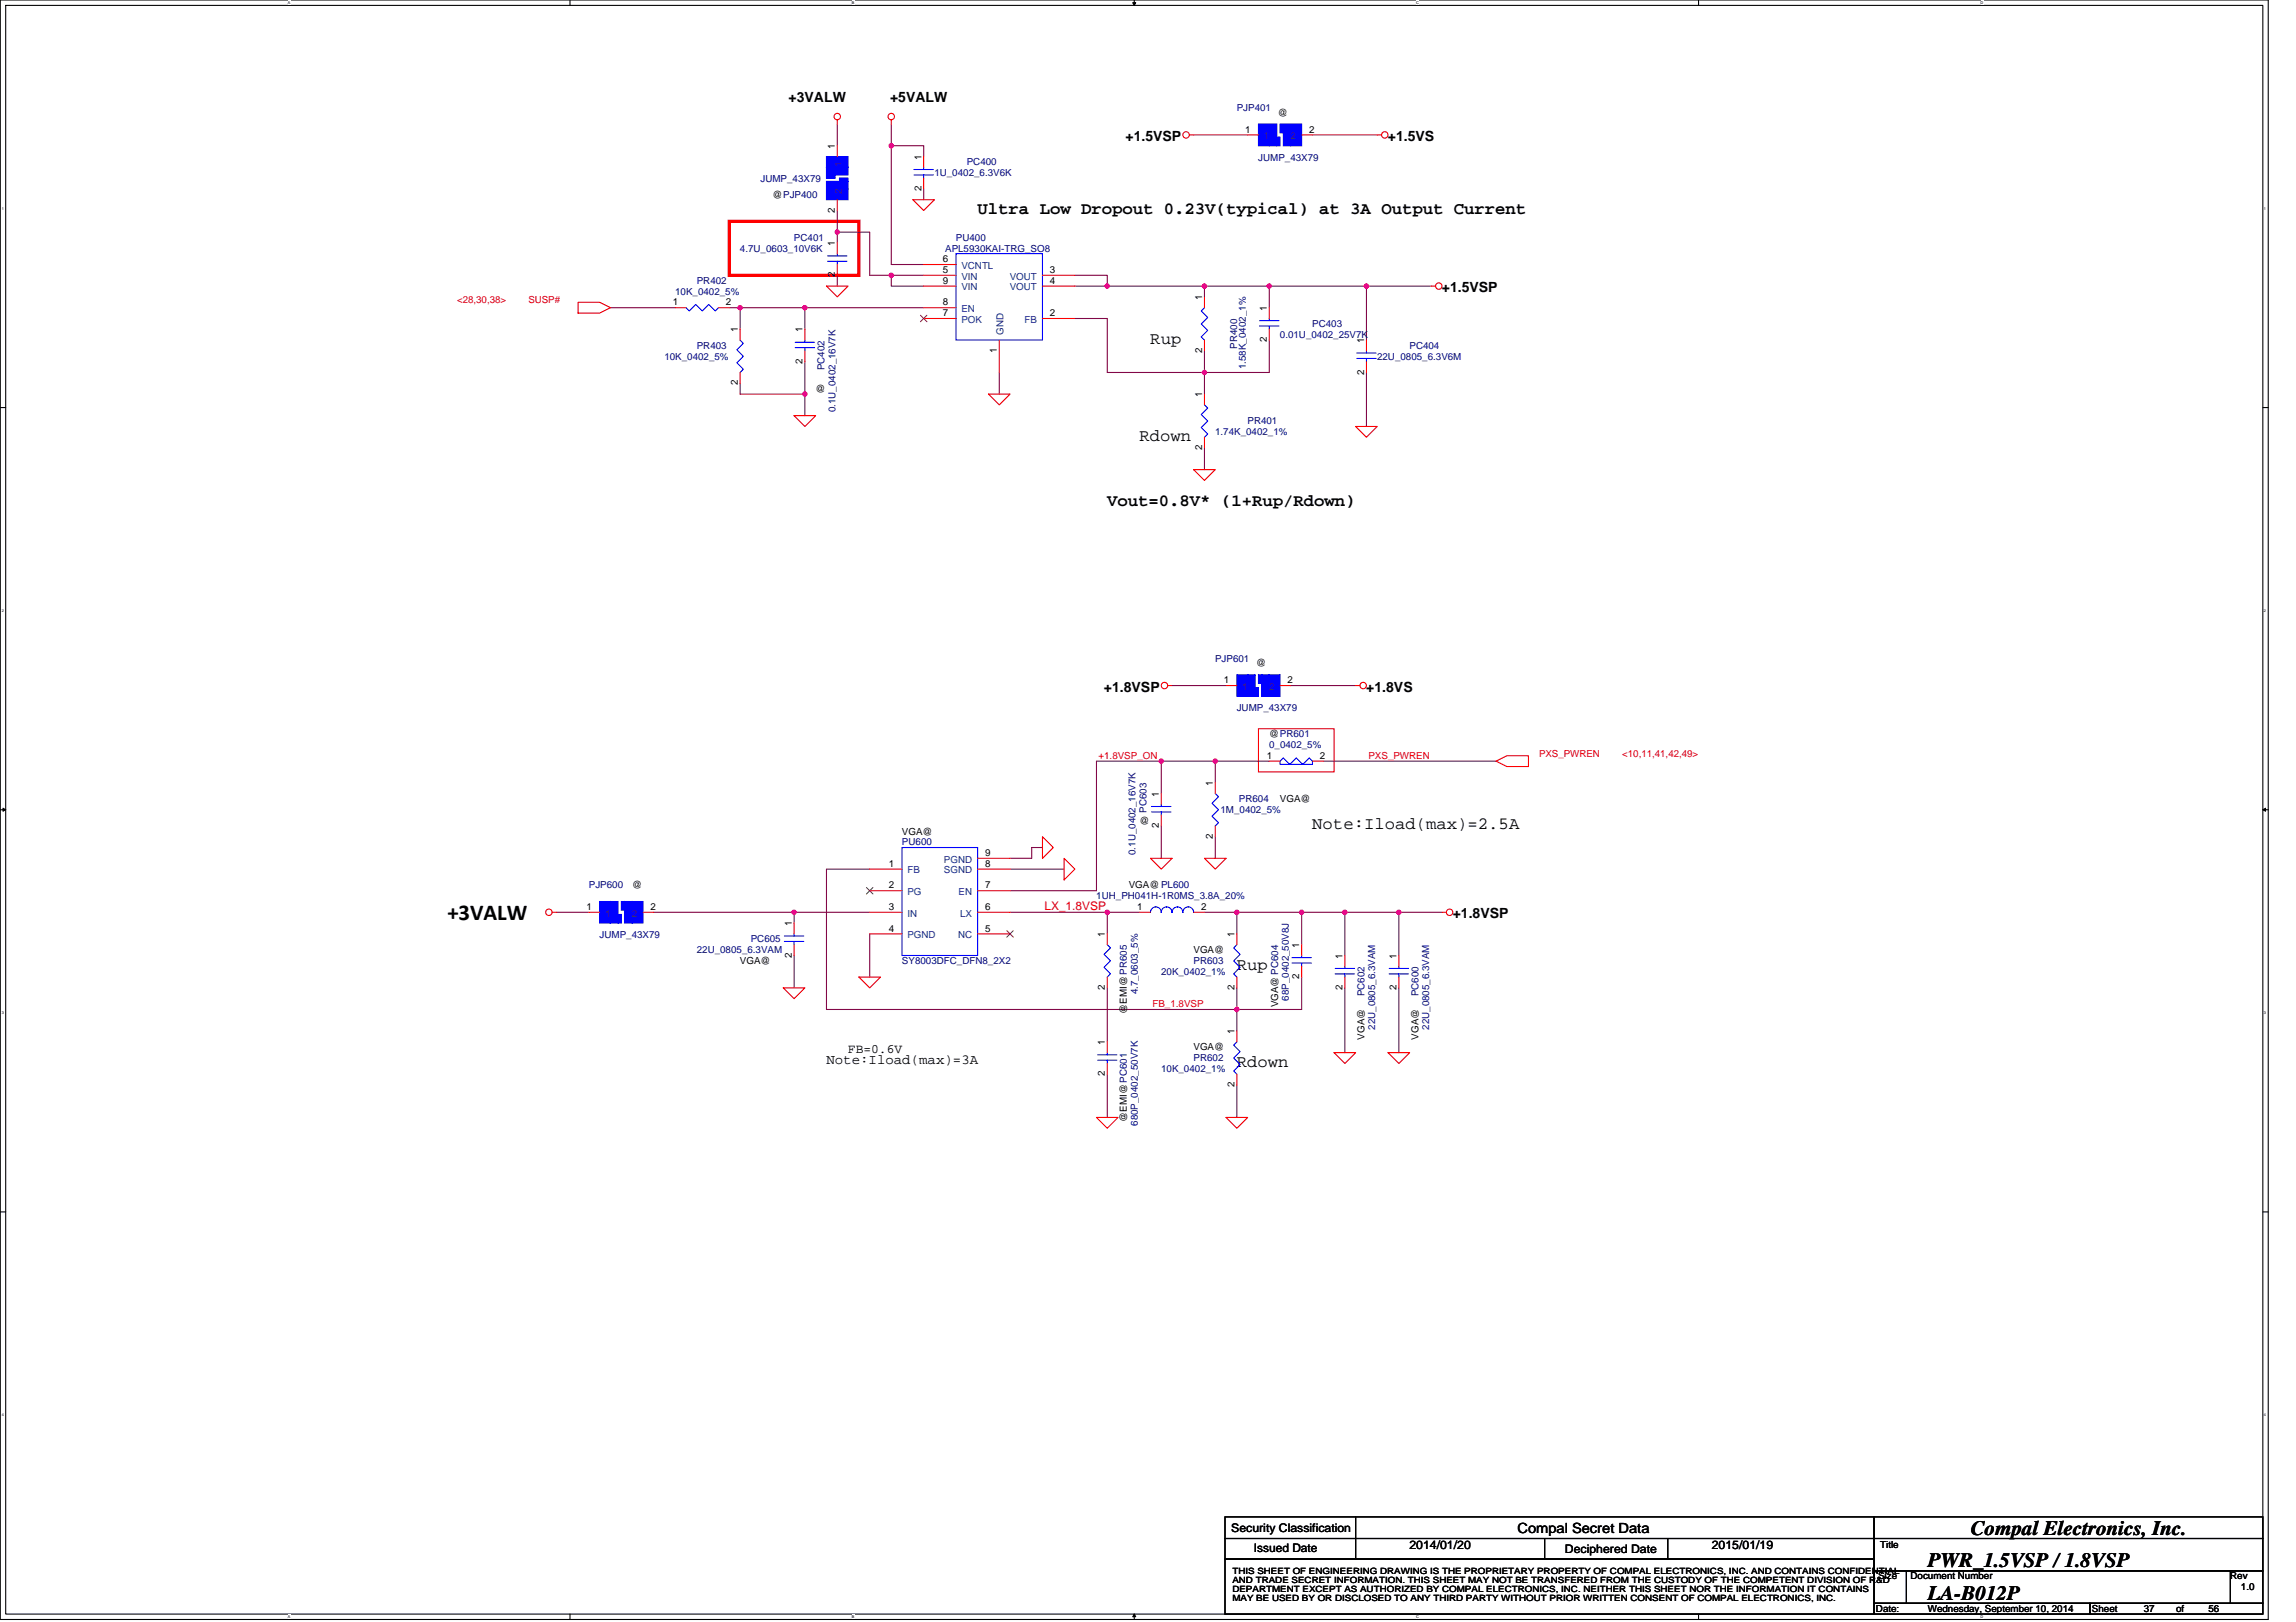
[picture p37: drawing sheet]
<svg xmlns="http://www.w3.org/2000/svg" width="297mm" height="210mm" viewBox="0 0 297 210" stroke-linecap="round" stroke-linejoin="round" font-family="sans-serif">
<defs><g id="words">
<text font-size="2.9" x="57.9" y="119">+3VALW</text>
<g font-size="2.7">
<text x="249.4" y="202.8">PWR_1.5VSP / 1.8VSP</text>
<text x="255" y="198.6">Compal Electronics, Inc.</text>
<text x="249.4" y="207">LA-B012P</text>
</g>
<g font-size="2.2">
<text x="126.5" y="27.7">Ultra Low Dropout 0.23V(typical) at 3A Output Current</text>
<text x="148.8" y="44.5">Rup</text>
<text x="147.4" y="57">Rdown</text>
<text x="143.2" y="65.4">Vout=0.8V* (1+Rup/Rdown)</text>
<text x="169.8" y="107.3">Note:Iload(max)=2.5A</text>
<text x="160" y="125.5">Rup</text>
<text x="160" y="138.1">Rdown</text>
</g>
<g font-size="1.8">
<text x="102" y="13.2">+3VALW</text>
<text x="115.2" y="13.2">+5VALW</text>
<text x="145.6" y="18.3">+1.5VSP</text>
<text x="179.6" y="18.3">+1.5VS</text>
<text x="186.5" y="37.8">+1.5VSP</text>
<text x="142.8" y="89.5">+1.8VSP</text>
<text x="176.8" y="89.5">+1.8VS</text>
<text x="187.9" y="118.9">+1.8VSP</text>
<text x="106.9" y="137.7">Note:Iload(max)=3A</text>
<text x="196.3" y="198.3">Compal Secret Data</text>
</g>
<text font-size="1.7" x="109.7" y="136.2">FB=0.6V</text>
<text font-size="1.5" fill="#f00" x="135.1" y="117.8">LX_1.8VSP</text>
<g font-size="1.5">
<text x="159.3" y="198.2">Security Classification</text>
<text x="162.2" y="200.9">Issued Date</text>
<text x="182.3" y="200.5">2014/01/20</text>
<text x="202.5" y="201">Deciphered Date</text>
<text x="221.5" y="200.5">2015/01/19</text>
</g>
<g font-size="1.3" fill="#000080">
<text x="160" y="14.4">PJP401</text>
<text x="98.4" y="23.6">JUMP_43X79</text>
<text x="120.9" y="22.8">1U_0402_6.3V6K</text>
<text x="125.1" y="21.4">PC400</text>
<text x="162.8" y="20.8">JUMP_43X79</text>
<text x="95.7" y="32.6">4.7U_0603_10V6K</text>
<text x="102.7" y="31.2">PC401</text>
<text x="122.3" y="32.6">APL5930KAI-TRG_SO8</text>
<text x="123.7" y="31.2">PU400</text>
<text x="87.4" y="38.1">10K_0402_5%</text>
<text x="90.1" y="36.7">PR402</text>
<text x="86" y="46.5">10K_0402_5%</text>
<text x="90.1" y="45.1">PR403</text>
<text x="106.7" y="47.9" transform="rotate(-90 106.7 47.9)">PC402</text>
<text x="160" y="45.1" transform="rotate(-90 160 45.1)">PR400</text>
<text x="161.2" y="47.8" transform="rotate(-90 161.2 47.8)">1.58K_0402_1%</text>
<text x="165.6" y="43.7">0.01U_0402_25V7K</text>
<text x="169.8" y="42.3">PC403</text>
<text x="178.2" y="46.5">22U_0805_6.3V6M</text>
<text x="182.3" y="45.1">PC404</text>
<text x="108.1" y="53.4" transform="rotate(-90 108.1 53.4)">0.1U_0402_16V7K</text>
<text x="157.2" y="56.3">1.74K_0402_1%</text>
<text x="161.4" y="54.9">PR401</text>
<text x="157.2" y="85.6">PJP601</text>
<text x="160" y="92.1">JUMP_43X79</text>
<text x="164.2" y="96.8">0_0402_5%</text>
<text x="148.3" y="105.2" transform="rotate(-90 148.3 105.2)">PC603</text>
<text x="157.9" y="105.2">1M_0402_5%</text>
<text x="160.3" y="103.8">PR604</text>
<text x="116.7" y="109.4">PU600</text>
<text x="146.9" y="110.6" transform="rotate(-90 146.9 110.6)">0.1U_0402_16V7K</text>
<text x="76.2" y="115">PJP600</text>
<text x="141.8" y="116.4">1UH_PH041H-1R0MS_3.8A_20%</text>
<text x="77.6" y="121.4">JUMP_43X79</text>
<text x="90.1" y="123.4">22U_0805_6.3VAM</text>
<text x="97.1" y="122">PC605</text>
<text x="116.7" y="124.8">SY8003DFC_DFN8_2X2</text>
<text x="154.4" y="124.8">PR603</text>
<text x="147.2" y="128.7" transform="rotate(-90 147.2 128.7)">4.7_0603_5%</text>
<text x="150.2" y="126.2">20K_0402_1%</text>
<text x="166.7" y="129.5" transform="rotate(-90 166.7 129.5)">68P_0402_50V8J</text>
<text x="176.5" y="128.9" transform="rotate(-90 176.5 128.9)">PC602</text>
<text x="183.5" y="128.9" transform="rotate(-90 183.5 128.9)">PC600</text>
<text x="154.4" y="137.3">PR602</text>
<text x="177.9" y="133.3" transform="rotate(-90 177.9 133.3)">22U_0805_6.3VAM</text>
<text x="184.9" y="133.3" transform="rotate(-90 184.9 133.3)">22U_0805_6.3VAM</text>
<text x="150.2" y="138.7">10K_0402_1%</text>
<text x="147.2" y="145.7" transform="rotate(-90 147.2 145.7)">680P_0402_50V7K</text>
</g>
<g font-size="1.3">
<text x="161.1" y="17.2">1</text>
<text x="165.3" y="15">@</text>
<text x="169.4" y="17.2">2</text>
<text x="108" y="19.3" transform="rotate(-90 108 19.3)">1</text>
<text x="119.2" y="20.7" transform="rotate(-90 119.2 20.7)">1</text>
<text x="99.9" y="25.6">@PJP400</text>
<text x="108" y="27.5" transform="rotate(-90 108 27.5)">2</text>
<text x="119.2" y="24.7" transform="rotate(-90 119.2 24.7)">2</text>
<text x="108" y="35.9" transform="rotate(-90 108 35.9)">2</text>
<text x="108" y="31.9" transform="rotate(-90 108 31.9)">1</text>
<text x="122" y="33.9">6</text>
<text x="122" y="35.3">5</text>
<text x="135.8" y="35.3">3</text>
<text x="87.1" y="39.5">1</text>
<text x="93.9" y="39.5">2</text>
<text x="122" y="36.7">9</text>
<text x="122" y="39.5">8</text>
<text x="122" y="40.9">7</text>
<text x="135.8" y="40.9">2</text>
<text x="135.8" y="36.7">4</text>
<text x="155.5" y="38.8" transform="rotate(-90 155.5 38.8)">1</text>
<text x="163.9" y="40.2" transform="rotate(-90 163.9 40.2)">1</text>
<text x="95.4" y="43" transform="rotate(-90 95.4 43)">1</text>
<text x="103.8" y="47.1" transform="rotate(-90 103.8 47.1)">2</text>
<text x="103.8" y="43" transform="rotate(-90 103.8 43)">1</text>
<text x="129" y="45.7" transform="rotate(-90 129 45.7)">1</text>
<text x="155.5" y="45.7" transform="rotate(-90 155.5 45.7)">2</text>
<text x="163.9" y="44.3" transform="rotate(-90 163.9 44.3)">2</text>
<text x="176.5" y="44.4" transform="rotate(-90 176.5 44.4)">1</text>
<text x="95.4" y="49.9" transform="rotate(-90 95.4 49.9)">2</text>
<text x="105.5" y="50.7">@</text>
<text x="155.5" y="51.4" transform="rotate(-90 155.5 51.4)">1</text>
<text x="176.5" y="48.5" transform="rotate(-90 176.5 48.5)">2</text>
<text x="155.5" y="58.3" transform="rotate(-90 155.5 58.3)">2</text>
<text x="158.3" y="88.4">1</text>
<text x="162.5" y="86.2">@</text>
<text x="166.6" y="88.4">2</text>
<text x="164.2" y="95.4">@PR601</text>
<text x="156.9" y="101.7" transform="rotate(-90 156.9 101.7)">1</text>
<text x="163.9" y="98.2">1</text>
<text x="170.8" y="98.2">2</text>
<text x="116.7" y="108">VGA@</text>
<text x="147.4" y="106.6">@</text>
<text x="149.9" y="107.2" transform="rotate(-90 149.9 107.2)">2</text>
<text x="149.9" y="103.1" transform="rotate(-90 149.9 103.1)">1</text>
<text x="165.6" y="103.8">VGA@</text>
<text x="115" y="112.2">1</text>
<text x="127.4" y="112.2">8</text>
<text x="127.4" y="110.8">9</text>
<text x="156.9" y="108.6" transform="rotate(-90 156.9 108.6)">2</text>
<text x="75.9" y="117.8">1</text>
<text x="81.8" y="115">@</text>
<text x="84.1" y="117.8">2</text>
<text x="102.4" y="119.9" transform="rotate(-90 102.4 119.9)">1</text>
<text x="115" y="117.8">3</text>
<text x="115" y="115">2</text>
<text x="127.4" y="117.8">6</text>
<text x="127.4" y="115">7</text>
<text x="146" y="115">VGA@ PL600</text>
<text x="147.1" y="117.8">1</text>
<text x="155.4" y="117.8">2</text>
<text x="95.7" y="124.8">VGA@</text>
<text x="102.4" y="123.9" transform="rotate(-90 102.4 123.9)">2</text>
<text x="115" y="120.6">4</text>
<text x="127.4" y="120.6">5</text>
<text x="142.9" y="121.3" transform="rotate(-90 142.9 121.3)">1</text>
<text x="154.4" y="123.4">VGA@</text>
<text x="159.7" y="121.3" transform="rotate(-90 159.7 121.3)">1</text>
<text x="168.1" y="122.7" transform="rotate(-90 168.1 122.7)">1</text>
<text x="173.7" y="124.1" transform="rotate(-90 173.7 124.1)">1</text>
<text x="180.7" y="124.1" transform="rotate(-90 180.7 124.1)">1</text>
<text x="142.9" y="128.1" transform="rotate(-90 142.9 128.1)">2</text>
<text x="145.8" y="131.2" transform="rotate(-90 145.8 131.2)">@EMI@PR605</text>
<text x="159.7" y="128.1" transform="rotate(-90 159.7 128.1)">2</text>
<text x="165.3" y="130.3" transform="rotate(-90 165.3 130.3)">VGA@ PC604</text>
<text x="168.1" y="126.7" transform="rotate(-90 168.1 126.7)">2</text>
<text x="173.7" y="128.1" transform="rotate(-90 173.7 128.1)">2</text>
<text x="180.7" y="128.1" transform="rotate(-90 180.7 128.1)">2</text>
<text x="142.9" y="135.2" transform="rotate(-90 142.9 135.2)">1</text>
<text x="154.4" y="135.9">VGA@</text>
<text x="159.7" y="133.8" transform="rotate(-90 159.7 133.8)">1</text>
<text x="176.5" y="134.5" transform="rotate(-90 176.5 134.5)">VGA@</text>
<text x="183.5" y="134.5" transform="rotate(-90 183.5 134.5)">VGA@</text>
<text x="142.9" y="139.3" transform="rotate(-90 142.9 139.3)">2</text>
<text x="159.7" y="140.7" transform="rotate(-90 159.7 140.7)">2</text>
<text x="145.8" y="145.1" transform="rotate(-90 145.8 145.1)">@EMI@PC601</text>
<text x="243.3" y="200.3">Title</text>
<text x="242.7" y="208.6">Date:</text>
<text x="243" y="204.4">Size</text>
<text x="247.2" y="204.4">Document Number</text>
<text x="249.4" y="208.6">Wednesday, September 10, 2014</text>
<text x="270.6" y="208.6">Sheet</text>
<text x="277.3" y="208.6">37</text>
<text x="281.5" y="208.6">of</text>
<text x="285.7" y="208.6">56</text>
<text x="288.5" y="204.4">Rev</text>
<text x="289.9" y="205.8">1.0</text>
</g>
<g font-size="1.3" fill="#004080">
<text x="108.9" y="21.7" transform="rotate(-90 108.9 21.7)">1</text>
<text x="163.5" y="18">1</text>
<text x="167" y="18">2</text>
<text x="108.9" y="25.1" transform="rotate(-90 108.9 25.1)">2</text>
<text x="124.4" y="34.8">VCNTL</text>
<text x="124.4" y="37.6">VIN</text>
<text x="124.4" y="40.4">EN</text>
<text x="124.4" y="36.2">VIN</text>
<text x="124.4" y="41.8">POK</text>
<text x="130.6" y="37.6">VOUT</text>
<text x="130.6" y="36.2">VOUT</text>
<text x="132.5" y="41.8">FB</text>
<text x="129.8" y="43.3" transform="rotate(-90 129.8 43.3)">GND</text>
<text x="160.7" y="89.3">1</text>
<text x="164.2" y="89.3">2</text>
<text x="117.4" y="113">FB</text>
<text x="122.1" y="113">SGND</text>
<text x="122.1" y="111.6">PGND</text>
<text x="78.3" y="118.6">1</text>
<text x="81.8" y="118.6">2</text>
<text x="117.4" y="118.6">IN</text>
<text x="117.4" y="115.8">PG</text>
<text x="124" y="115.8">EN</text>
<text x="124.2" y="118.6">LX</text>
<text x="117.4" y="121.4">PGND</text>
<text x="123.9" y="121.4">NC</text>
</g>
<g font-size="1.3" fill="#f00">
<text x="59.1" y="39.3">&lt;28,30,38&gt;</text>
<text x="68.4" y="39.3">SUSP#</text>
<text x="142.1" y="98.2">+1.8VSP_ON</text>
<text x="177" y="98.2">PXS_PWREN</text>
<text x="199.1" y="97.9">PXS_PWREN</text>
<text x="209.9" y="97.9">&lt;10,11,41,42,49&gt;</text>
<text x="149.1" y="130.3">FB_1.8VSP</text>
</g>
<g font-size="1.1">
<text x="159.4" y="203.7">THIS SHEET OF ENGINEERING DRAWING IS THE PROPRIETARY PROPERTY OF COMPAL ELECTRONICS, INC. AND CONTAINS CONFIDENTIAL</text>
<text x="159.4" y="204.9">AND TRADE SECRET INFORMATION. THIS SHEET MAY NOT BE TRANSFERED FROM THE CUSTODY OF THE COMPETENT DIVISION OF R&amp;D</text>
<text x="159.4" y="206">DEPARTMENT EXCEPT AS AUTHORIZED BY COMPAL ELECTRONICS, INC. NEITHER THIS SHEET NOR THE INFORMATION IT CONTAINS</text>
<text x="159.4" y="207.2">MAY BE USED BY OR DISCLOSED TO ANY THIRD PARTY WITHOUT PRIOR WRITTEN CONSENT OF COMPAL ELECTRONICS, INC.</text>
</g>
<g font-size=".5">
<text x="37.2" y=".5">A</text>
<text x="110.2" y=".5">B</text>
<text x="183.2" y=".5">C</text>
<text x="256.2" y=".5">D</text>
<text x=".2" y="27.2">1</text>
<text x="292.9" y="27.2">1</text>
<text x=".2" y="79.2">2</text>
<text x="292.9" y="79.2">2</text>
<text x=".2" y="131.2">3</text>
<text x="292.9" y="131.2">3</text>
<text x=".2" y="183.3">4</text>
<text x="292.9" y="183.3">4</text>
<text x="37.2" y="209.4">A</text>
<text x="110.2" y="209.4">B</text>
<text x="183.2" y="209.4">C</text>
<text x="256.2" y="209.4">D</text>
</g>
</g></defs>
<path d="M0 0h293.4v209.6h-293.4zM.7 .7h292v208.2h-292z" fill="none" stroke="#000" stroke-width=".14"/>
<g fill="#fff">
<path d="M37.2 .1h.4v.5h-.4z"/>
<path d="M37.2 208.9h.4v.6h-.4z"/>
</g>
<path d="M73.7 0v.7M73.7 208.9v.7" fill="none" stroke="#000" stroke-width=".14"/>
<g fill="#fff">
<path d="M110.2 .1h.4v.5h-.4z"/>
<path d="M110.2 208.9h.4v.6h-.4z"/>
</g>
<path d="M146.7 0v.7M146.7 208.9v.7" fill="none" stroke="#000" stroke-width=".14"/>
<path d="M146.5 .3h.4l-.2 .4zM146.7 208.9l.2 .3h-.4z" fill="#000"/>
<path d="M146.5 .3h.4l-.2 .4zM146.7 208.9l.2 .3h-.4z" fill="none" stroke="#000" stroke-width=".13"/>
<g fill="#fff">
<path d="M183.2 .1h.4v.5h-.4z"/>
<path d="M183.2 208.9h.4v.6h-.4z"/>
</g>
<path d="M219.7 0v.7M219.7 208.9v.7" fill="none" stroke="#000" stroke-width=".14"/>
<g fill="#fff">
<path d="M256.2 .1h.4v.5h-.4z"/>
<path d="M256.2 208.9h.4v.6h-.4z"/>
<path d="M.2 26.7h.3v.6h-.3z"/>
<path d="M292.9 26.7h.3v.6h-.3z"/>
<path d="M.2 78.8h.3v.5h-.3z"/>
<path d="M292.9 78.8h.3v.5h-.3z"/>
</g>
<path d="M0 52.7h.7M292.7 52.7h.7" fill="none" stroke="#000" stroke-width=".14"/>
<g fill="#fff">
<path d="M.2 130.8h.3v.6h-.3z"/>
<path d="M292.9 130.8h.3v.6h-.3z"/>
</g>
<path d="M0 104.8h.7M292.7 104.8h.7" fill="none" stroke="#000" stroke-width=".14"/>
<path d="M.4 104.6l.3 .2-.3 .2zM292.7 104.8l.4-.2v.4z" fill="#000"/>
<path d="M.4 104.6l.3 .2-.3 .2zM292.7 104.8l.4-.2v.4z" fill="none" stroke="#000" stroke-width=".13"/>
<g fill="#fff">
<path d="M.2 182.9h.3v.5h-.3z"/>
<path d="M292.9 182.9h.3v.5h-.3z"/>
</g>
<path d="M0 156.8h.7M292.7 156.8h.7" fill="none" stroke="#000" stroke-width=".14"/>
<path d="M94.3 28.6h16.8v7h-16.8z" fill="none" stroke="#f00" stroke-width=".42"/>
<path d="M162.8 94.3h9.8v5.6h-9.8z" fill="none" stroke="#f00" stroke-width=".14"/>
<path d="M150.2 98.5v4.2M164.2 98.5h-7v2.8M171.2 98.5h22.3M84.6 118.1h18.1v1.4M150.2 106.9v4.2M157.2 108.3v2.8M102.7 123.7v4.1M106.9 130.6h53.1" fill="none" stroke="#800040" stroke-width=".14"/>
<circle cx="160" cy="130.6" r=".28" fill="#f0f"/>
<circle cx="160" cy="130.6" r=".28" fill="none" stroke="#f0f" stroke-width=".14"/>
<path d="M102.7 118.1h9.8" fill="none" stroke="#800040" stroke-width=".14"/>
<circle cx="102.7" cy="118.1" r=".28" fill="#f0f"/>
<circle cx="102.7" cy="118.1" r=".28" fill="none" stroke="#f0f" stroke-width=".14"/>
<path d="M155.8 118.1h4.2M168.4 118.1v4.2M160 130.6v2.8" fill="none" stroke="#800040" stroke-width=".14"/>
<circle cx="168.4" cy="118.1" r=".28" fill="#f0f"/>
<circle cx="168.4" cy="118.1" r=".28" fill="none" stroke="#f0f" stroke-width=".14"/>
<path d="M130.7 118.1h16.7M160 118.1h14M168.4 126.4v4.2h-8.4" fill="none" stroke="#800040" stroke-width=".14"/>
<circle cx="143.2" cy="118.1" r=".28" fill="#f0f"/>
<circle cx="143.2" cy="118.1" r=".28" fill="none" stroke="#f0f" stroke-width=".14"/>
<path d="M160 118.1v2.8M160 140.4v4.2" fill="none" stroke="#800040" stroke-width=".14"/>
<circle cx="160" cy="118.1" r=".28" fill="#f0f"/>
<circle cx="160" cy="118.1" r=".28" fill="none" stroke="#f0f" stroke-width=".14"/>
<path d="M174 118.1v5.6M174 127.8v8.4" fill="none" stroke="#800040" stroke-width=".14"/>
<circle cx="174" cy="118.1" r=".28" fill="#f0f"/>
<circle cx="174" cy="118.1" r=".28" fill="none" stroke="#f0f" stroke-width=".14"/>
<path d="M141.9 98.5h8.3" fill="none" stroke="#800040" stroke-width=".14"/>
<circle cx="150.2" cy="98.5" r=".28" fill="#f0f"/>
<circle cx="150.2" cy="98.5" r=".28" fill="none" stroke="#f0f" stroke-width=".14"/>
<path d="M143.2 118.1v2.8M181 118.1h5.6M112.5 120.9v5.5M143.2 139v5.6M143.2 127.8v7M160 127.8v2.8" fill="none" stroke="#800040" stroke-width=".14"/>
<circle cx="181" cy="118.1" r=".28" fill="#f0f"/>
<circle cx="181" cy="118.1" r=".28" fill="none" stroke="#f0f" stroke-width=".14"/>
<path d="M150.2 98.5h7M151.6 88.7h7M167 88.7h8.4M112.5 112.5h-5.6v18.1M174 118.1h7v5.6M181 127.8v8.4" fill="none" stroke="#800040" stroke-width=".14"/>
<circle cx="157.2" cy="98.5" r=".28" fill="#f0f"/>
<circle cx="157.2" cy="98.5" r=".28" fill="none" stroke="#f0f" stroke-width=".14"/>
<path d="M108.3 27.2v2.8h4.2v5.6h2.8M108.3 35.6v1.4M155.8 45.4v2.8M141.9 98.5v16.8h-11.2M72 118.1h4.2M130.7 112.5h7M134.9 109.7h-1.4v1.4h-2.8" fill="none" stroke="#800040" stroke-width=".14"/>
<circle cx="108.3" cy="30" r=".28" fill="#f0f"/>
<circle cx="108.3" cy="30" r=".28" fill="none" stroke="#f0f" stroke-width=".14"/>
<path d="M115.3 34.2h4.2M104.1 46.8v7" fill="none" stroke="#800040" stroke-width=".14"/>
<circle cx="104.1" cy="51" r=".28" fill="#f0f"/>
<circle cx="104.1" cy="51" r=".28" fill="none" stroke="#f0f" stroke-width=".14"/>
<path d="M94.3 39.8h1.4v2.8M95.7 49.6v1.4" fill="none" stroke="#800040" stroke-width=".14"/>
<circle cx="95.7" cy="39.8" r=".28" fill="#f0f"/>
<circle cx="95.7" cy="39.8" r=".28" fill="none" stroke="#f0f" stroke-width=".14"/>
<path d="M115.3 35.6v1.4h4.2" fill="none" stroke="#800040" stroke-width=".14"/>
<circle cx="115.3" cy="35.6" r=".28" fill="#f0f"/>
<circle cx="115.3" cy="35.6" r=".28" fill="none" stroke="#f0f" stroke-width=".14"/>
<path d="M79 39.8h8.4M115.3 35.6h4.2M164.2 37h12.6" fill="none" stroke="#800040" stroke-width=".14"/>
<circle cx="164.2" cy="37" r=".28" fill="#f0f"/>
<circle cx="164.2" cy="37" r=".28" fill="none" stroke="#f0f" stroke-width=".14"/>
<path d="M139.1 35.6h4.1v1.4h12.6" fill="none" stroke="#800040" stroke-width=".14"/>
<circle cx="155.8" cy="37" r=".28" fill="#f0f"/>
<circle cx="155.8" cy="37" r=".28" fill="none" stroke="#f0f" stroke-width=".14"/>
<circle cx="143.2" cy="37" r=".28" fill="#f0f"/>
<circle cx="143.2" cy="37" r=".28" fill="none" stroke="#f0f" stroke-width=".14"/>
<path d="M104.1 39.8h15.4M108.3 30v1.4M119.5 24.5v1.3" fill="none" stroke="#800040" stroke-width=".14"/>
<circle cx="104.1" cy="39.8" r=".28" fill="#f0f"/>
<circle cx="104.1" cy="39.8" r=".28" fill="none" stroke="#f0f" stroke-width=".14"/>
<path d="M115.3 16.1v2.8M155.8 38.4v-1.4h8.4v2.8M185.2 37h-8.4v7M129.3 48.2v2.8M139.1 41.2h4.1v7M155.8 58v2.8M164.2 44v4.2h-8.4M176.8 48.2v7" fill="none" stroke="#800040" stroke-width=".14"/>
<circle cx="176.8" cy="37" r=".28" fill="#f0f"/>
<circle cx="176.8" cy="37" r=".28" fill="none" stroke="#f0f" stroke-width=".14"/>
<path d="M143.2 48.2h12.6" fill="none" stroke="#800040" stroke-width=".14"/>
<circle cx="155.8" cy="48.2" r=".28" fill="#f0f"/>
<circle cx="155.8" cy="48.2" r=".28" fill="none" stroke="#f0f" stroke-width=".14"/>
<path d="M108.3 16.1v2.8M95.7 39.8h8.4v2.8M119.5 20.3v-1.4h-4.2v15.3M139.1 37h4.1M155.8 48.2v2.8" fill="none" stroke="#800040" stroke-width=".14"/>
<circle cx="115.3" cy="18.9" r=".28" fill="#f0f"/>
<circle cx="115.3" cy="18.9" r=".28" fill="none" stroke="#f0f" stroke-width=".14"/>
<path d="M154.4 17.5h7M169.8 17.5h8.4M95.7 51h8.4" fill="none" stroke="#800040" stroke-width=".14"/>
<g fill="none" stroke="#f00" stroke-width=".14">
<path d="M108.3 15.5v.6M115.3 15.5v.6M153.9 17.5h.5M178.2 17.5h.5M74.8 39.1h2.8l1.4 .7-1.4 .7h-2.8zM106.9 37h2.8l-1.4 1.4zM118.1 25.8h2.8l-1.4 1.4zM185.2 37h.5M102.7 53.8h2.8l-1.4 1.4zM127.9 51h2.8l-1.4 1.4zM175.4 55.2h2.8l-1.4 1.4zM154.4 60.8h2.8l-1.4 1.4z"/>
<path d="M151.1 88.7h.5M175.4 88.7h.5M193.5 98.5l1.4-.7h2.8v1.4h-2.8zM71.4 118.1h.6M134.9 108.3l1.4 1.4-1.4 1.4zM137.7 111.1l1.4 1.4-1.4 1.4zM148.8 111.1h2.8l-1.4 1.4zM155.8 111.1h2.8l-1.4 1.4zM186.6 118.1h.5M101.3 127.8h2.8l-1.4 1.4zM111.1 126.4h2.8l-1.4 1.4zM172.6 136.2h2.8l-1.4 1.4z"/>
<path d="M179.6 136.2h2.8l-1.4 1.4zM141.9 144.6h2.7l-1.4 1.4zM158.6 144.6h2.8l-1.4 1.4z"/>
<circle cx="108.3" cy="15.1" r=".42"/>
<circle cx="115.3" cy="15.1" r=".42"/>
<circle cx="153.4" cy="17.5" r=".42"/>
<circle cx="179.2" cy="17.5" r=".42"/>
<circle cx="186.1" cy="37" r=".42"/>
<circle cx="150.7" cy="88.7" r=".42"/>
<circle cx="176.4" cy="88.7" r=".42"/>
<circle cx="71" cy="118.1" r=".42"/>
<circle cx="187.5" cy="118.1" r=".42"/>
</g>
<g fill="none" stroke="#000" stroke-width=".14">
<path d="M158.5 196.3h83.9v2.8h-83.9zM158.5 199.1h83.9v2.7h-83.9zM175.4 196.3v5.5M199.8 199.1v2.7M215.8 199.1v2.7M242.4 196.3h50.3v2.8h-50.3zM242.4 199.1h50.3v4.2h-50.3zM158.5 201.8h83.9v7.1h-83.9zM242.4 203.3h4.2v4.2h-4.2zM242.4 207.5h28v1.4h-28zM246.6 203.3h42v4.2h-42zM270.4 207.5h22.3v1.4h-22.3z"/>
<path d="M288.6 203.3h4.1v4.2h-4.1z"/>
</g>
<path d="M106.9 20.3h2.8v1.4h-2.8z" fill-rule="evenodd" fill="#00f"/>
<path d="M106.9 20.3h2.8v1.4h-2.8z" fill="none" stroke="#00f" stroke-width=".14"/>
<path d="M106.9 21.7h2.8v.9h-2.8z" fill-rule="evenodd" fill="#00f"/>
<path d="M106.9 21.7h2.8v.9h-2.8z" fill="none" stroke="#00f" stroke-width=".14"/>
<path d="M106.9 22.6h1.1v.5h-1.1z" fill-rule="evenodd" fill="#00f"/>
<path d="M106.9 22.6h1.1v.5h-1.1z" fill="none" stroke="#00f" stroke-width=".14"/>
<path d="M108.6 23.1h1.1v.4h-1.1z" fill-rule="evenodd" fill="#00f"/>
<path d="M108.6 23.1h1.1v.4h-1.1z" fill="none" stroke="#00f" stroke-width=".14"/>
<path d="M106.9 23.5h2.8v1h-2.8z" fill-rule="evenodd" fill="#00f"/>
<path d="M106.9 23.5h2.8v1h-2.8z" fill="none" stroke="#00f" stroke-width=".14"/>
<path d="M106.9 24.5h2.8v1.3h-2.8z" fill-rule="evenodd" fill="#00f"/>
<g fill="none" stroke="#00f" stroke-width=".14">
<path d="M106.9 24.5h2.8v1.3h-2.8zM107.1 33.8h2.5M107.1 33.1h2.5M108.3 32.8v.3M108.3 33.8v.4M118.2 22.6h2.6M118.2 21.9h2.6M119.5 21.7v.2M119.5 22.6v.5M123.7 32.8h11.2v11.2h-11.2zM155.8 39.8l-.4 .4 .8 .9-.8 .8 .8 .9-.8 .8 .4 .4M175.5 46.4h2.5"/>
<path d="M175.5 45.7h2.5M176.8 45.4v.3M176.8 46.4v.4M157.2 102.7l.4 .4-.8 .8 .8 .9-.8 .8 .8 .9-.4 .4M101.5 121.8h2.5M101.5 121.1h2.5M102.7 120.9v.2M102.7 121.8v.5M160 134.8l-.4 .4 .8 .9-.8 .8 .8 .9-.8 .8 .4 .4M160 122.3l-.4 .4 .8 .8-.8 .8 .8 .9-.8 .8 .4 .4M172.7 126h2.5M172.7 125.3h2.5"/>
<path d="M174 125v.3M174 126v.4"/>
</g>
<g fill="none" stroke="#f00" stroke-width=".14">
<path d="M108.3 18.9v1.4M108.3 25.8v1.4M108.3 31.4v1.4M108.3 34.2v1.4M119.5 20.3v1.4M119.5 23.1v1.4M119.5 37h4.2M119.5 39.8h4.2M119.5 34.2h4.2M119.5 35.6h4.2M134.9 37h4.2M134.9 35.6h4.2"/>
<path d="M155.8 38.4v1.4M119.5 41.2h4.2M129.3 44v4.2M134.9 41.2h4.2M155.8 44v1.4M176.8 44v1.4M176.8 46.8v1.4M102.7 119.5v1.4M157.2 101.3v1.4M157.2 106.9v1.4M102.7 122.3v1.4M160 133.4v1.4"/>
<path d="M160 139v1.4M160 120.9v1.4M160 126.4v1.4M174 123.7v1.3M174 126.4v1.4"/>
</g>
<path d="M119.1 40.8l.8 .8M119.9 40.8l-.8 .8" fill="none" stroke="#804000" stroke-width=".13"/>
<path d="M77.6 116.7h1.4v2.8h-1.4z" fill-rule="evenodd" fill="#00f"/>
<path d="M77.6 116.7h1.4v2.8h-1.4z" fill="none" stroke="#00f" stroke-width=".14"/>
<path d="M79 116.7h1v2.8h-1z" fill-rule="evenodd" fill="#00f"/>
<path d="M79 116.7h1v2.8h-1z" fill="none" stroke="#00f" stroke-width=".14"/>
<path d="M80 118.3h.4v1.2h-.4z" fill-rule="evenodd" fill="#00f"/>
<path d="M80 118.3h.4v1.2h-.4z" fill="none" stroke="#00f" stroke-width=".14"/>
<path d="M80.4 116.7h.4v1.1h-.4z" fill-rule="evenodd" fill="#00f"/>
<path d="M80.4 116.7h.4v1.1h-.4z" fill="none" stroke="#00f" stroke-width=".14"/>
<path d="M80.8 116.7h1v2.8h-1z" fill-rule="evenodd" fill="#00f"/>
<path d="M80.8 116.7h1v2.8h-1z" fill="none" stroke="#00f" stroke-width=".14"/>
<path d="M81.8 116.7h1.4v2.8h-1.4z" fill-rule="evenodd" fill="#00f"/>
<path d="M81.8 116.7h1.4v2.8h-1.4zM116.7 109.7h9.8v14h-9.8zM179.7 126h2.5M179.7 125.3h2.5M181 125v.3M181 126v.4" fill="none" stroke="#00f" stroke-width=".14"/>
<g fill="none" stroke="#f00" stroke-width=".14">
<path d="M76.2 118.1h1.4M83.2 118.1h1.4M112.5 118.1h4.2M112.5 115.3h4.2M112.5 112.5h4.2M126.5 118.1h4.2M126.5 115.3h4.2M126.5 112.5h4.2M126.5 111.1h4.2M112.5 120.9h4.2M126.5 120.9h4.2M181 123.7v1.3"/>
<path d="M181 126.4v1.4"/>
</g>
<path d="M112.1 114.8l.8 .9M112.9 114.8l-.8 .9M130.3 120.4l.8 .9M131.1 120.4l-.9 .9" fill="none" stroke="#804000" stroke-width=".13"/>
<path d="M160 87.3h1.4v2.8h-1.4z" fill-rule="evenodd" fill="#00f"/>
<path d="M160 87.3h1.4v2.8h-1.4z" fill="none" stroke="#00f" stroke-width=".14"/>
<path d="M161.4 87.3h1v2.8h-1z" fill-rule="evenodd" fill="#00f"/>
<path d="M161.4 87.3h1v2.8h-1z" fill="none" stroke="#00f" stroke-width=".14"/>
<path d="M162.4 89h.4v1.1h-.4z" fill-rule="evenodd" fill="#00f"/>
<path d="M162.4 89h.4v1.1h-.4z" fill="none" stroke="#00f" stroke-width=".14"/>
<path d="M162.8 87.3h.4v1.1h-.4z" fill-rule="evenodd" fill="#00f"/>
<path d="M162.8 87.3h.4v1.1h-.4z" fill="none" stroke="#00f" stroke-width=".14"/>
<path d="M163.2 87.3h1v2.8h-1z" fill-rule="evenodd" fill="#00f"/>
<path d="M163.2 87.3h1v2.8h-1z" fill="none" stroke="#00f" stroke-width=".14"/>
<path d="M164.2 87.3h1.4v2.8h-1.4z" fill-rule="evenodd" fill="#00f"/>
<g fill="none" stroke="#00f" stroke-width=".14">
<path d="M155.8 52.4l.4 .4-.8 .9 .8 .8-.8 .8 .8 .9-.4 .4M164.2 87.3h1.4v2.8h-1.4zM165.6 98.5l.4-.4 .9 .8 .8-.8 .8 .8 .9-.8 .4 .4v.4h-4.2zM149 105.1h2.5M149 104.4h2.5M150.2 104.1v.3M150.2 105.1v.4M142 137.2h2.5M142 136.5h2.5M143.2 122.3l.5 .4-.9 .8 .9 .8-.9 .9 .9 .8-.5 .4M143.2 136.2v.3M143.2 137.2v.4"/>
<path d="M167.1 124.6h2.6M167.1 123.9h2.6M168.4 123.7v.2M168.4 124.6v.4"/>
</g>
<g fill="none" stroke="#f00" stroke-width=".14">
<path d="M155.8 51v1.4M155.8 56.6v1.4M158.6 88.7h1.4M164.2 98.5h1.4M165.6 88.7h1.4M169.8 98.5h1.4M150.2 102.7v1.4M150.2 105.5v1.4M143.2 120.9v1.4M143.2 126.4v1.4M143.2 134.8v1.4M143.2 137.6v1.4"/>
<path d="M168.4 122.3v1.4M168.4 125v1.4"/>
</g>
<path d="M162.8 16.1h1.4v2.8h-1.4z" fill-rule="evenodd" fill="#00f"/>
<path d="M162.8 16.1h1.4v2.8h-1.4z" fill="none" stroke="#00f" stroke-width=".14"/>
<path d="M164.2 16.1h1v2.8h-1z" fill-rule="evenodd" fill="#00f"/>
<path d="M164.2 16.1h1v2.8h-1z" fill="none" stroke="#00f" stroke-width=".14"/>
<path d="M165.2 17.7h.4v1.2h-.4z" fill-rule="evenodd" fill="#00f"/>
<path d="M165.2 17.7h.4v1.2h-.4z" fill="none" stroke="#00f" stroke-width=".14"/>
<path d="M165.6 16.1h.4v1.1h-.4z" fill-rule="evenodd" fill="#00f"/>
<path d="M165.6 16.1h.4v1.1h-.4z" fill="none" stroke="#00f" stroke-width=".14"/>
<path d="M166 16.1h1v2.8h-1z" fill-rule="evenodd" fill="#00f"/>
<path d="M166 16.1h1v2.8h-1z" fill="none" stroke="#00f" stroke-width=".14"/>
<path d="M167 16.1h1.4v2.8h-1.4z" fill-rule="evenodd" fill="#00f"/>
<path d="M167 16.1h1.4v2.8h-1.4zM88.8 39.8l.4 .4 .8-.8 .9 .8 .8-.8 .8 .8 .5-.4M95.7 44l.5 .4-.9 .9 .9 .8-.9 .8 .9 .9-.5 .4M102.9 45h2.5M102.9 44.3h2.5M104.1 44v.3M104.1 45v.4M162.9 42.2h2.6M162.9 41.5h2.6M164.2 41.2v.3M164.2 42.2v.4M154.4 118.1a.69 .69 0 0 0-.7-.7 .69 .69 0 0 0-.7 .7 .69 .69 0 0 0-.7-.7 .69 .69 0 0 0-.7 .7 .69 .69 0 0 0-.7-.7 .69 .69 0 0 0-.7 .7 .69 .69 0 0 0-.7-.7 .69 .69 0 0 0-.7 .7" fill="none" stroke="#00f" stroke-width=".14"/>
<path d="M161.4 17.5h1.4M168.4 17.5h1.4M87.4 39.8h1.4M93 39.8h1.3M164.2 39.8v1.4M95.7 42.6v1.4M95.7 48.2v1.4M104.1 42.6v1.4M104.1 45.4v1.4M164.2 42.6v1.4M147.4 118.1h1.4M154.4 118.1h1.4" fill="none" stroke="#f00" stroke-width=".14"/>
<circle cx="160" cy="130.6" r=".28" fill="#f0f"/>
<circle cx="160" cy="130.6" r=".28" fill="none" stroke="#f0f" stroke-width=".14"/>
<circle cx="102.7" cy="118.1" r=".28" fill="#f0f"/>
<circle cx="102.7" cy="118.1" r=".28" fill="none" stroke="#f0f" stroke-width=".14"/>
<circle cx="168.4" cy="118.1" r=".28" fill="#f0f"/>
<circle cx="168.4" cy="118.1" r=".28" fill="none" stroke="#f0f" stroke-width=".14"/>
<circle cx="143.2" cy="118.1" r=".28" fill="#f0f"/>
<circle cx="143.2" cy="118.1" r=".28" fill="none" stroke="#f0f" stroke-width=".14"/>
<circle cx="160" cy="118.1" r=".28" fill="#f0f"/>
<circle cx="160" cy="118.1" r=".28" fill="none" stroke="#f0f" stroke-width=".14"/>
<circle cx="174" cy="118.1" r=".28" fill="#f0f"/>
<circle cx="174" cy="118.1" r=".28" fill="none" stroke="#f0f" stroke-width=".14"/>
<circle cx="150.2" cy="98.5" r=".28" fill="#f0f"/>
<circle cx="150.2" cy="98.5" r=".28" fill="none" stroke="#f0f" stroke-width=".14"/>
<circle cx="181" cy="118.1" r=".28" fill="#f0f"/>
<circle cx="181" cy="118.1" r=".28" fill="none" stroke="#f0f" stroke-width=".14"/>
<circle cx="157.2" cy="98.5" r=".28" fill="#f0f"/>
<circle cx="157.2" cy="98.5" r=".28" fill="none" stroke="#f0f" stroke-width=".14"/>
<circle cx="108.3" cy="30" r=".28" fill="#f0f"/>
<circle cx="108.3" cy="30" r=".28" fill="none" stroke="#f0f" stroke-width=".14"/>
<circle cx="104.1" cy="51" r=".28" fill="#f0f"/>
<circle cx="104.1" cy="51" r=".28" fill="none" stroke="#f0f" stroke-width=".14"/>
<circle cx="95.7" cy="39.8" r=".28" fill="#f0f"/>
<circle cx="95.7" cy="39.8" r=".28" fill="none" stroke="#f0f" stroke-width=".14"/>
<circle cx="115.3" cy="35.6" r=".28" fill="#f0f"/>
<circle cx="115.3" cy="35.6" r=".28" fill="none" stroke="#f0f" stroke-width=".14"/>
<circle cx="164.2" cy="37" r=".28" fill="#f0f"/>
<circle cx="164.2" cy="37" r=".28" fill="none" stroke="#f0f" stroke-width=".14"/>
<circle cx="155.8" cy="37" r=".28" fill="#f0f"/>
<circle cx="155.8" cy="37" r=".28" fill="none" stroke="#f0f" stroke-width=".14"/>
<circle cx="143.2" cy="37" r=".28" fill="#f0f"/>
<circle cx="143.2" cy="37" r=".28" fill="none" stroke="#f0f" stroke-width=".14"/>
<circle cx="104.1" cy="39.8" r=".28" fill="#f0f"/>
<circle cx="104.1" cy="39.8" r=".28" fill="none" stroke="#f0f" stroke-width=".14"/>
<circle cx="176.8" cy="37" r=".28" fill="#f0f"/>
<circle cx="176.8" cy="37" r=".28" fill="none" stroke="#f0f" stroke-width=".14"/>
<circle cx="155.8" cy="48.2" r=".28" fill="#f0f"/>
<circle cx="155.8" cy="48.2" r=".28" fill="none" stroke="#f0f" stroke-width=".14"/>
<circle cx="115.3" cy="18.9" r=".28" fill="#f0f"/>
<circle cx="115.3" cy="18.9" r=".28" fill="none" stroke="#f0f" stroke-width=".14"/>
<use href="#words"/>
</svg>
